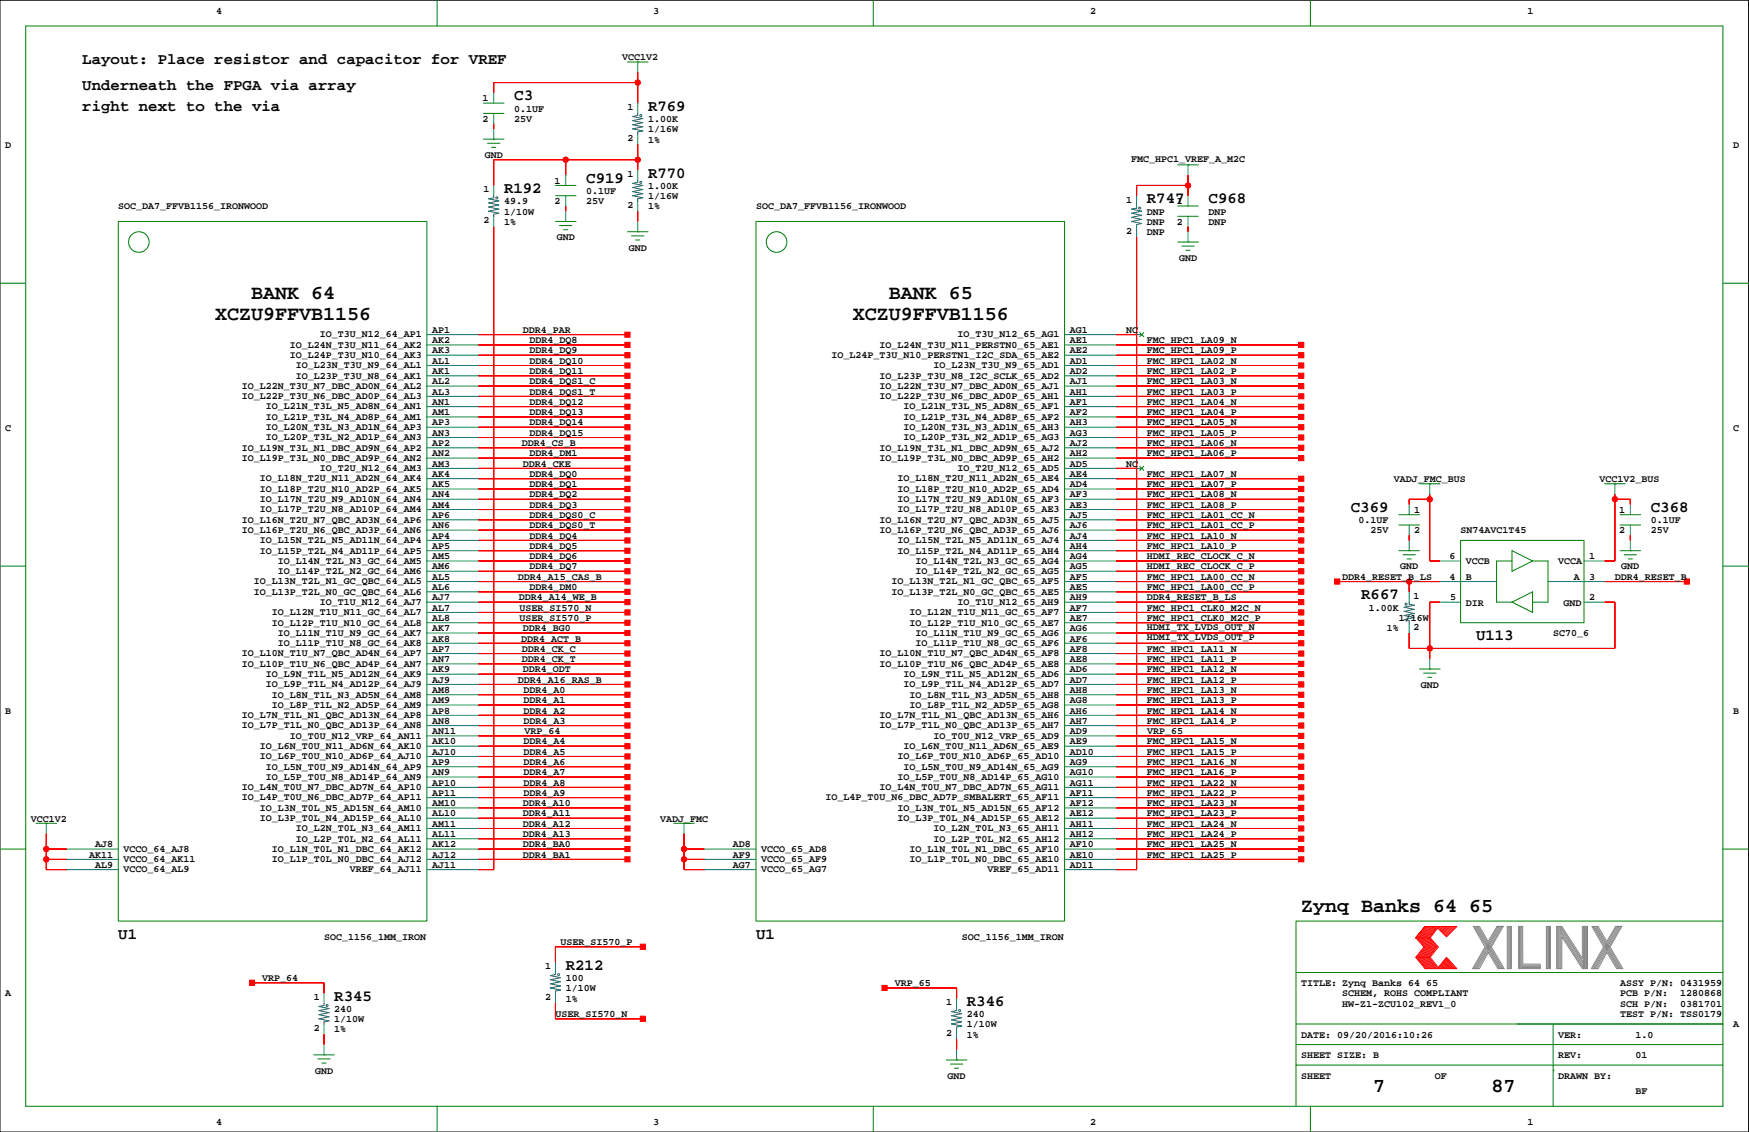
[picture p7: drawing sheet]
<svg xmlns="http://www.w3.org/2000/svg" width="432mm" height="279mm" viewBox="0 0 432 279" stroke-linecap="round" stroke-linejoin="round" font-family="sans-serif">
<defs><g id="words">
<g font-size="4.9">
<text x="62" y="73.8">BANK 64</text>
<text x="219.4" y="73.8">BANK 65</text>
<text x="53.1" y="78.9">XCZU9FFVB1156</text>
<text x="210.6" y="78.9">XCZU9FFVB1156</text>
<text x="321.2" y="225.2">Zynq Banks 64 65</text>
<text x="339" y="269.6">7</text>
<text x="368.2" y="269.6">87</text>
</g>
<g font-size="3.9">
<text x="20.3" y="15.9">Layout: Place resistor and capacitor for VREF</text>
<text x="20.3" y="22.2">Underneath the FPGA via array</text>
<text x="20.3" y="27.3">right next to the via</text>
<text x="127" y="24.8">C3</text>
<text x="160" y="27.3">R769</text>
<text x="124.4" y="47.6">R192</text>
<text x="144.7" y="45.1">C919</text>
<text x="160" y="43.8">R770</text>
<text x="283.1" y="50.2">R747</text>
<text x="298.4" y="50.2">C968</text>
<text x="333.5" y="126.3">C369</text>
<text x="407.6" y="126.3">C368</text>
<text x="336" y="147.9">R667</text>
<text x="364.4" y="158.1">U113</text>
<text x="29.2" y="231.7">U1</text>
<text x="186.6" y="231.7">U1</text>
<text x="139.7" y="239.3">R212</text>
<text x="82.5" y="247">R345</text>
<text x="238.7" y="248.2">R346</text>
</g>
<g font-size="2.5">
<text x="53.3" y="3.4">4</text>
<text x="161.3" y="3.4">3</text>
<text x="269.2" y="3.4">2</text>
<text x="377.1" y="3.4">1</text>
<text x="153.6" y="14.9">VCC1V2</text>
<text x="119.1" y="25">1</text>
<text x="127" y="27.6">0.1UF</text>
<text x="154.9" y="27.2">1</text>
<text x="119.1" y="30.1">2</text>
<text x="127" y="30.1">25V</text>
<text x="154.9" y="34.8">2</text>
<text x="160" y="32.6">1/16W</text>
<text x="160" y="30.1">1.00K</text>
<text x="160" y="35.2">1%</text>
<text x="1.3" y="36.4">D</text>
<text x="119.7" y="39">GND</text>
<text x="279.2" y="40">FMC_HPC1_VREF_A_M2C</text>
<text x="427.9" y="36.4">D</text>
<text x="119.4" y="47.5">1</text>
<text x="136.9" y="45.3">1</text>
<text x="144.7" y="47.9">0.1UF</text>
<text x="154.9" y="43.7">1</text>
<text x="160" y="46.6">1.00K</text>
<text x="29.2" y="51.7">SOC_DA7_FFVB1156_IRONWOOD</text>
<text x="124.4" y="50.4">49.9</text>
<text x="124.4" y="53">1/10W</text>
<text x="136.9" y="50.4">2</text>
<text x="144.7" y="50.4">25V</text>
<text x="154.9" y="51.3">2</text>
<text x="160" y="49.1">1/16W</text>
<text x="160" y="51.7">1%</text>
<text x="186.6" y="51.7">SOC_DA7_FFVB1156_IRONWOOD</text>
<text x="278.1" y="50">1</text>
<text x="283.1" y="53">DNP</text>
<text x="290.6" y="50.4">1</text>
<text x="298.4" y="53">DNP</text>
<text x="119.4" y="55.1">2</text>
<text x="124.4" y="55.5">1%</text>
<text x="137.4" y="59.3">GND</text>
<text x="278.1" y="57.7">2</text>
<text x="283.1" y="58">DNP</text>
<text x="283.1" y="55.5">DNP</text>
<text x="290.6" y="55.5">2</text>
<text x="298.4" y="55.5">DNP</text>
<text x="155.2" y="61.8">GND</text>
<text x="291.1" y="64.4">GND</text>
<text x="78.9" y="83.3">IO_T3U_N12_64_AP1</text>
<text x="106.7" y="82.2">AP1</text>
<text x="129.1" y="82.2">DDR4_PAR</text>
<text x="236.4" y="83.3">IO_T3U_N12_65_AG1</text>
<text x="264.1" y="82.2">AG1</text>
<text x="278.1" y="82.2">NC</text>
<text x="71.5" y="88.4">IO_L24P_T3U_N10_64_AK3</text>
<text x="71.5" y="85.8">IO_L24N_T3U_N11_64_AK2</text>
<text x="106.7" y="84.7">AK2</text>
<text x="106.7" y="87.2">AK3</text>
<text x="106.7" y="89.8">AL1</text>
<text x="130.7" y="89.8">DDR4_DQ10</text>
<text x="130.7" y="87.2">DDR4_DQ9</text>
<text x="130.7" y="84.7">DDR4_DQ8</text>
<text x="205.3" y="88.4">IO_L24P_T3U_N10_PERSTN1_I2C_SDA_65_AE2</text>
<text x="217.1" y="85.8">IO_L24N_T3U_N11_PERSTN0_65_AE1</text>
<text x="264.1" y="84.7">AE1</text>
<text x="264.1" y="87.2">AE2</text>
<text x="264.1" y="89.8">AD1</text>
<text x="283.1" y="89.8">FMC_HPC1_LA02_N</text>
<text x="283.1" y="84.7">FMC_HPC1_LA09_N</text>
<text x="283.1" y="87.2">FMC_HPC1_LA09_P</text>
<text x="59.7" y="96">IO_L22N_T3U_N7_DBC_AD0N_64_AL2</text>
<text x="73" y="93.4">IO_L23P_T3U_N8_64_AK1</text>
<text x="73" y="90.9">IO_L23N_T3U_N9_64_AL1</text>
<text x="106.7" y="92.3">AK1</text>
<text x="106.7" y="94.9">AL2</text>
<text x="130.7" y="92.3">DDR4_DQ11</text>
<text x="130.7" y="94.9">DDR4_DQS1_C</text>
<text x="217.1" y="96">IO_L22N_T3U_N7_DBC_AD0N_65_AJ1</text>
<text x="217.1" y="93.4">IO_L23P_T3U_N8_I2C_SCLK_65_AD2</text>
<text x="230.4" y="90.9">IO_L23N_T3U_N9_65_AD1</text>
<text x="264.1" y="92.3">AD2</text>
<text x="264.1" y="94.9">AJ1</text>
<text x="283.1" y="94.9">FMC_HPC1_LA03_N</text>
<text x="283.1" y="92.3">FMC_HPC1_LA02_P</text>
<text x="59.7" y="98.5">IO_L22P_T3U_N6_DBC_AD0P_64_AL3</text>
<text x="65.6" y="101.1">IO_L21N_T3L_N5_AD8N_64_AN1</text>
<text x="106.7" y="97.4">AL3</text>
<text x="106.7" y="99.9">AN1</text>
<text x="130.7" y="99.9">DDR4_DQ12</text>
<text x="130.7" y="97.4">DDR4_DQS1_T</text>
<text x="217.1" y="98.5">IO_L22P_T3U_N6_DBC_AD0P_65_AH1</text>
<text x="223" y="101.1">IO_L21N_T3L_N5_AD8N_65_AF1</text>
<text x="264.1" y="97.4">AH1</text>
<text x="264.1" y="99.9">AF1</text>
<text x="283.1" y="97.4">FMC_HPC1_LA03_P</text>
<text x="283.1" y="99.9">FMC_HPC1_LA04_N</text>
<text x="1.3" y="106.3">C</text>
<text x="65.6" y="106.1">IO_L20N_T3L_N3_AD1N_64_AP3</text>
<text x="65.6" y="103.6">IO_L21P_T3L_N4_AD8P_64_AM1</text>
<text x="106.7" y="102.5">AM1</text>
<text x="106.7" y="105">AP3</text>
<text x="106.7" y="107.5">AN3</text>
<text x="130.7" y="102.5">DDR4_DQ13</text>
<text x="130.7" y="107.5">DDR4_DQ15</text>
<text x="130.7" y="105">DDR4_DQ14</text>
<text x="223" y="106.1">IO_L20N_T3L_N3_AD1N_65_AH3</text>
<text x="223" y="103.6">IO_L21P_T3L_N4_AD8P_65_AF2</text>
<text x="264.1" y="102.5">AF2</text>
<text x="264.1" y="105">AH3</text>
<text x="264.1" y="107.5">AG3</text>
<text x="283.1" y="105">FMC_HPC1_LA05_N</text>
<text x="283.1" y="107.5">FMC_HPC1_LA05_P</text>
<text x="283.1" y="102.5">FMC_HPC1_LA04_P</text>
<text x="427.9" y="106.3">C</text>
<text x="59.7" y="113.8">IO_L19P_T3L_N0_DBC_AD9P_64_AN2</text>
<text x="59.7" y="111.2">IO_L19N_T3L_N1_DBC_AD9N_64_AP2</text>
<text x="65.6" y="108.7">IO_L20P_T3L_N2_AD1P_64_AN3</text>
<text x="106.7" y="110.1">AP2</text>
<text x="106.7" y="112.6">AN2</text>
<text x="128.9" y="110.1">DDR4_CS_B</text>
<text x="130.7" y="112.6">DDR4_DM1</text>
<text x="217.1" y="113.8">IO_L19P_T3L_N0_DBC_AD9P_65_AH2</text>
<text x="217.1" y="111.2">IO_L19N_T3L_N1_DBC_AD9N_65_AJ2</text>
<text x="223" y="108.7">IO_L20P_T3L_N2_AD1P_65_AG3</text>
<text x="264.1" y="110.1">AJ2</text>
<text x="264.1" y="112.6">AH2</text>
<text x="283.1" y="110.1">FMC_HPC1_LA06_N</text>
<text x="283.1" y="112.6">FMC_HPC1_LA06_P</text>
<text x="64.1" y="118.8">IO_L18N_T2U_N11_AD2N_64_AK4</text>
<text x="78.9" y="116.3">IO_T2U_N12_64_AM3</text>
<text x="106.7" y="115.2">AM3</text>
<text x="106.7" y="117.7">AK4</text>
<text x="129.1" y="115.2">DDR4_CKE</text>
<text x="130.7" y="117.7">DDR4_DQ0</text>
<text x="221.6" y="118.8">IO_L18N_T2U_N11_AD2N_65_AE4</text>
<text x="236.4" y="116.3">IO_T2U_N12_65_AD5</text>
<text x="264.1" y="115.2">AD5</text>
<text x="264.1" y="117.7">AE4</text>
<text x="278.1" y="115.2">NC</text>
<text x="283.1" y="117.7">FMC_HPC1_LA07_N</text>
<text x="344.1" y="119">VADJ_FMC_BUS</text>
<text x="394.9" y="119">VCC1V2_BUS</text>
<text x="64.1" y="123.9">IO_L17N_T2U_N9_AD10N_64_AN4</text>
<text x="64.1" y="121.4">IO_L18P_T2U_N10_AD2P_64_AK5</text>
<text x="106.7" y="120.2">AK5</text>
<text x="106.7" y="122.8">AN4</text>
<text x="106.7" y="125.3">AM4</text>
<text x="130.7" y="120.2">DDR4_DQ1</text>
<text x="130.7" y="125.3">DDR4_DQ3</text>
<text x="130.7" y="122.8">DDR4_DQ2</text>
<text x="221.6" y="123.9">IO_L17N_T2U_N9_AD10N_65_AF3</text>
<text x="221.6" y="121.4">IO_L18P_T2U_N10_AD2P_65_AD4</text>
<text x="264.1" y="120.2">AD4</text>
<text x="264.1" y="122.8">AF3</text>
<text x="264.1" y="125.3">AE3</text>
<text x="283.1" y="122.8">FMC_HPC1_LA08_N</text>
<text x="283.1" y="125.3">FMC_HPC1_LA08_P</text>
<text x="283.1" y="120.2">FMC_HPC1_LA07_P</text>
<text x="59.7" y="131.5">IO_L16P_T2U_N6_QBC_AD3P_64_AN6</text>
<text x="59.7" y="129">IO_L16N_T2U_N7_QBC_AD3N_64_AP6</text>
<text x="64.1" y="126.5">IO_L17P_T2U_N8_AD10P_64_AM4</text>
<text x="106.7" y="127.9">AP6</text>
<text x="106.7" y="130.4">AN6</text>
<text x="130.7" y="127.9">DDR4_DQS0_C</text>
<text x="130.7" y="130.4">DDR4_DQS0_T</text>
<text x="217.1" y="131.5">IO_L16P_T2U_N6_QBC_AD3P_65_AJ6</text>
<text x="217.1" y="129">IO_L16N_T2U_N7_QBC_AD3N_65_AJ5</text>
<text x="221.6" y="126.5">IO_L17P_T2U_N8_AD10P_65_AE3</text>
<text x="264.1" y="127.9">AJ5</text>
<text x="264.1" y="130.4">AJ6</text>
<text x="283.1" y="127.9">FMC_HPC1_LA01_CC_N</text>
<text x="283.1" y="130.4">FMC_HPC1_LA01_CC_P</text>
<text x="335.4" y="129.1">0.1UF</text>
<text x="338.4" y="131.7">25V</text>
<text x="349.2" y="131.7">2</text>
<text x="349.2" y="126.6">1</text>
<text x="360.6" y="131.7">SN74AVC1T45</text>
<text x="399.7" y="131.7">2</text>
<text x="399.7" y="126.6">1</text>
<text x="407.6" y="131.7">25V</text>
<text x="407.6" y="129.1">0.1UF</text>
<text x="64.1" y="136.6">IO_L15P_T2L_N4_AD11P_64_AP5</text>
<text x="64.1" y="134.1">IO_L15N_T2L_N5_AD11N_64_AP4</text>
<text x="106.7" y="132.9">AP4</text>
<text x="106.7" y="135.5">AP5</text>
<text x="130.7" y="135.5">DDR4_DQ5</text>
<text x="130.7" y="132.9">DDR4_DQ4</text>
<text x="221.6" y="136.6">IO_L15P_T2L_N4_AD11P_65_AH4</text>
<text x="221.6" y="134.1">IO_L15N_T2L_N5_AD11N_65_AJ4</text>
<text x="264.1" y="132.9">AJ4</text>
<text x="264.1" y="135.5">AH4</text>
<text x="283.1" y="132.9">FMC_HPC1_LA10_N</text>
<text x="283.1" y="135.5">FMC_HPC1_LA10_P</text>
<text x="68.6" y="141.7">IO_L14P_T2L_N2_GC_64_AM6</text>
<text x="68.6" y="139.2">IO_L14N_T2L_N3_GC_64_AM5</text>
<text x="106.7" y="138">AM5</text>
<text x="106.7" y="140.6">AM6</text>
<text x="106.7" y="143.1">AL5</text>
<text x="127.9" y="143.1">DDR4_A15_CAS_B</text>
<text x="130.7" y="140.6">DDR4_DQ7</text>
<text x="130.7" y="138">DDR4_DQ6</text>
<text x="226" y="141.7">IO_L14P_T2L_N2_GC_65_AG5</text>
<text x="226" y="139.2">IO_L14N_T2L_N3_GC_65_AG4</text>
<text x="264.1" y="138">AG4</text>
<text x="264.1" y="140.6">AG5</text>
<text x="264.1" y="143.1">AF5</text>
<text x="283.1" y="143.1">FMC_HPC1_LA00_CC_N</text>
<text x="283.1" y="138">HDMI_REC_CLOCK_C_N</text>
<text x="283.1" y="140.6">HDMI_REC_CLOCK_C_P</text>
<text x="331.4" y="143.1">DDR4_RESET_B_LS</text>
<text x="345.7" y="140.6">GND</text>
<text x="357.8" y="143.1">4</text>
<text x="357.8" y="138">6</text>
<text x="361.9" y="139.3">VCCB</text>
<text x="361.9" y="143.1">B</text>
<text x="384.7" y="139.3">VCCA</text>
<text x="388.5" y="143.1">A</text>
<text x="392.3" y="143.1">3</text>
<text x="392.3" y="138">1</text>
<text x="398.7" y="143.1">DDR4_RESET_B</text>
<text x="400.3" y="140.6">GND</text>
<text x="62.6" y="146.8">IO_L13P_T2L_N0_GC_QBC_64_AL6</text>
<text x="62.6" y="144.2">IO_L13N_T2L_N1_GC_QBC_64_AL5</text>
<text x="78.9" y="149.3">IO_T1U_N12_64_AJ7</text>
<text x="106.7" y="145.6">AL6</text>
<text x="106.7" y="148.2">AJ7</text>
<text x="128.1" y="148.2">DDR4_A14_WE_B</text>
<text x="130.7" y="145.6">DDR4_DM0</text>
<text x="220.1" y="146.8">IO_L13P_T2L_N0_GC_QBC_65_AE5</text>
<text x="220.1" y="144.2">IO_L13N_T2L_N1_GC_QBC_65_AF5</text>
<text x="236.4" y="149.3">IO_T1U_N12_65_AH9</text>
<text x="264.1" y="145.6">AE5</text>
<text x="264.1" y="148.2">AH9</text>
<text x="283.1" y="145.6">FMC_HPC1_LA00_CC_P</text>
<text x="283.2" y="148.2">DDR4_RESET_B_LS</text>
<text x="349" y="147.8">1</text>
<text x="358.1" y="148.2">5</text>
<text x="361.9" y="149.4">DIR</text>
<text x="386" y="149.4">GND</text>
<text x="392.3" y="148.2">2</text>
<text x="67.1" y="154.4">IO_L12P_T1U_N10_GC_64_AL8</text>
<text x="67.1" y="151.9">IO_L12N_T1U_N11_GC_64_AL7</text>
<text x="106.7" y="150.7">AL7</text>
<text x="106.7" y="153.3">AL8</text>
<text x="106.7" y="155.8">AK7</text>
<text x="128.3" y="150.7">USER_SI570_N</text>
<text x="128.3" y="153.3">USER_SI570_P</text>
<text x="129.1" y="155.8">DDR4_BG0</text>
<text x="224.5" y="154.4">IO_L12P_T1U_N10_GC_65_AE7</text>
<text x="224.5" y="151.9">IO_L12N_T1U_N11_GC_65_AF7</text>
<text x="264.1" y="150.7">AF7</text>
<text x="264.1" y="153.3">AE7</text>
<text x="264.1" y="155.8">AG6</text>
<text x="283.1" y="155.4">HDMI_TX_LVDS_OUT_N</text>
<text x="283.1" y="153.3">FMC_HPC1_CLK0_M2C_P</text>
<text x="283.1" y="150.7">FMC_HPC1_CLK0_M2C_N</text>
<text x="338" y="150.7">1.00K</text>
<text x="342.4" y="155.8">1%</text>
<text x="345.4" y="153.3">1/16W</text>
<text x="349" y="155.4">2</text>
<text x="68.6" y="159.5">IO_L11P_T1U_N8_GC_64_AK8</text>
<text x="68.6" y="156.9">IO_L11N_T1U_N9_GC_64_AK7</text>
<text x="106.7" y="158.3">AK8</text>
<text x="106.7" y="160.9">AP7</text>
<text x="128.7" y="158.3">DDR4_ACT_B</text>
<text x="128.9" y="160.9">DDR4_CK_C</text>
<text x="226" y="159.5">IO_L11P_T1U_N8_GC_65_AF6</text>
<text x="226" y="156.9">IO_L11N_T1U_N9_GC_65_AG6</text>
<text x="264.1" y="158.3">AF6</text>
<text x="264.1" y="160.9">AF8</text>
<text x="283.1" y="158">HDMI_TX_LVDS_OUT_P</text>
<text x="283.1" y="160.9">FMC_HPC1_LA11_N</text>
<text x="383.5" y="157.1">SC70_6</text>
<text x="59.7" y="164.6">IO_L10P_T1U_N6_QBC_AD4P_64_AN7</text>
<text x="59.7" y="162">IO_L10N_T1U_N7_QBC_AD4N_64_AP7</text>
<text x="65.6" y="167.1">IO_L9N_T1L_N5_AD12N_64_AK9</text>
<text x="106.7" y="163.4">AN7</text>
<text x="106.7" y="166">AK9</text>
<text x="128.9" y="163.4">DDR4_CK_T</text>
<text x="129.1" y="166">DDR4_ODT</text>
<text x="217.1" y="164.6">IO_L10P_T1U_N6_QBC_AD4P_65_AE8</text>
<text x="217.1" y="162">IO_L10N_T1U_N7_QBC_AD4N_65_AF8</text>
<text x="223" y="167.1">IO_L9N_T1L_N5_AD12N_65_AD6</text>
<text x="264.1" y="163.4">AE8</text>
<text x="264.1" y="166">AD6</text>
<text x="283.1" y="166">FMC_HPC1_LA12_N</text>
<text x="283.1" y="163.4">FMC_HPC1_LA11_P</text>
<text x="65.6" y="169.6">IO_L9P_T1L_N4_AD12P_64_AJ9</text>
<text x="67.1" y="172.2">IO_L8N_T1L_N3_AD5N_64_AM8</text>
<text x="106.7" y="168.5">AJ9</text>
<text x="106.7" y="171">AM8</text>
<text x="106.7" y="173.6">AM9</text>
<text x="127.9" y="168.5">DDR4_A16_RAS_B</text>
<text x="129.3" y="171">DDR4_A0</text>
<text x="129.3" y="173.6">DDR4_A1</text>
<text x="223" y="169.6">IO_L9P_T1L_N4_AD12P_65_AD7</text>
<text x="224.5" y="172.2">IO_L8N_T1L_N3_AD5N_65_AH8</text>
<text x="264.1" y="168.5">AD7</text>
<text x="264.1" y="171">AH8</text>
<text x="264.1" y="173.6">AG8</text>
<text x="283.1" y="171">FMC_HPC1_LA13_N</text>
<text x="283.1" y="173.6">FMC_HPC1_LA13_P</text>
<text x="283.1" y="168.5">FMC_HPC1_LA12_P</text>
<text x="350.8" y="169.8">GND</text>
<text x="1.3" y="176.1">B</text>
<text x="59.7" y="179.8">IO_L7P_T1L_N0_QBC_AD13P_64_AN8</text>
<text x="59.7" y="177.2">IO_L7N_T1L_N1_QBC_AD13N_64_AP8</text>
<text x="67.1" y="174.7">IO_L8P_T1L_N2_AD5P_64_AM9</text>
<text x="106.7" y="176.1">AP8</text>
<text x="106.7" y="178.7">AN8</text>
<text x="129.3" y="176.1">DDR4_A2</text>
<text x="129.3" y="178.7">DDR4_A3</text>
<text x="217.1" y="179.8">IO_L7P_T1L_N0_QBC_AD13P_65_AH7</text>
<text x="217.1" y="177.2">IO_L7N_T1L_N1_QBC_AD13N_65_AH6</text>
<text x="224.5" y="174.7">IO_L8P_T1L_N2_AD5P_65_AG8</text>
<text x="264.1" y="176.1">AH6</text>
<text x="264.1" y="178.7">AH7</text>
<text x="283.1" y="176.1">FMC_HPC1_LA14_N</text>
<text x="283.1" y="178.7">FMC_HPC1_LA14_P</text>
<text x="427.9" y="176.1">B</text>
<text x="64.1" y="184.9">IO_L6N_T0U_N11_AD6N_64_AK10</text>
<text x="71.5" y="182.3">IO_T0U_N12_VRP_64_AN11</text>
<text x="106.7" y="181.2">AN11</text>
<text x="106.7" y="183.7">AK10</text>
<text x="129.3" y="183.7">DDR4_A4</text>
<text x="129.5" y="181.2">VRP_64</text>
<text x="223" y="184.9">IO_L6N_T0U_N11_AD6N_65_AE9</text>
<text x="230.4" y="182.3">IO_T0U_N12_VRP_65_AD9</text>
<text x="264.1" y="181.2">AD9</text>
<text x="264.1" y="183.7">AE9</text>
<text x="283.1" y="183.7">FMC_HPC1_LA15_N</text>
<text x="283.3" y="181.2">VRP_65</text>
<text x="64.1" y="187.4">IO_L6P_T0U_N10_AD6P_64_AJ10</text>
<text x="65.6" y="189.9">IO_L5N_T0U_N9_AD14N_64_AP9</text>
<text x="106.7" y="186.3">AJ10</text>
<text x="106.7" y="188.8">AP9</text>
<text x="106.7" y="191.4">AN9</text>
<text x="129.3" y="191.4">DDR4_A7</text>
<text x="129.3" y="186.3">DDR4_A5</text>
<text x="129.3" y="188.8">DDR4_A6</text>
<text x="221.6" y="187.4">IO_L6P_T0U_N10_AD6P_65_AD10</text>
<text x="223" y="189.9">IO_L5N_T0U_N9_AD14N_65_AG9</text>
<text x="264.1" y="186.3">AD10</text>
<text x="264.1" y="188.8">AG9</text>
<text x="264.1" y="191.4">AG10</text>
<text x="283.1" y="188.8">FMC_HPC1_LA16_N</text>
<text x="283.1" y="191.4">FMC_HPC1_LA16_P</text>
<text x="283.1" y="186.3">FMC_HPC1_LA15_P</text>
<text x="59.7" y="197.6">IO_L4P_T0U_N6_DBC_AD7P_64_AP11</text>
<text x="59.7" y="195">IO_L4N_T0U_N7_DBC_AD7N_64_AP10</text>
<text x="65.6" y="192.5">IO_L5P_T0U_N8_AD14P_64_AN9</text>
<text x="106.7" y="193.9">AP10</text>
<text x="106.7" y="196.4">AP11</text>
<text x="129.3" y="193.9">DDR4_A8</text>
<text x="129.3" y="196.4">DDR4_A9</text>
<text x="203.8" y="197.6">IO_L4P_T0U_N6_DBC_AD7P_SMBALERT_65_AF11</text>
<text x="217.1" y="195">IO_L4N_T0U_N7_DBC_AD7N_65_AG11</text>
<text x="221.6" y="192.5">IO_L5P_T0U_N8_AD14P_65_AG10</text>
<text x="264.1" y="193.9">AG11</text>
<text x="264.1" y="196.4">AF11</text>
<text x="283.1" y="193.9">FMC_HPC1_LA22_N</text>
<text x="283.1" y="196.4">FMC_HPC1_LA22_P</text>
<text x="7.6" y="202.8">VCC1V2</text>
<text x="64.1" y="202.6">IO_L3P_T0L_N4_AD15P_64_AL10</text>
<text x="64.1" y="200.1">IO_L3N_T0L_N5_AD15N_64_AM10</text>
<text x="106.7" y="199">AM10</text>
<text x="106.7" y="201.5">AL10</text>
<text x="129.1" y="199">DDR4_A10</text>
<text x="129.1" y="201.5">DDR4_A11</text>
<text x="162.9" y="202.8">VADJ_FMC</text>
<text x="221.6" y="202.6">IO_L3P_T0L_N4_AD15P_65_AE12</text>
<text x="221.6" y="200.1">IO_L3N_T0L_N5_AD15N_65_AF12</text>
<text x="264.1" y="199">AF12</text>
<text x="264.1" y="201.5">AE12</text>
<text x="283.1" y="201.5">FMC_HPC1_LA23_P</text>
<text x="283.1" y="199">FMC_HPC1_LA23_N</text>
<text x="23.5" y="209.1">AJ8</text>
<text x="73" y="207.7">IO_L2P_T0L_N2_64_AL11</text>
<text x="73" y="205.2">IO_L2N_T0L_N3_64_AM11</text>
<text x="106.7" y="204">AM11</text>
<text x="106.7" y="206.6">AL11</text>
<text x="106.7" y="209.1">AK12</text>
<text x="129.1" y="204">DDR4_A12</text>
<text x="129.1" y="206.6">DDR4_A13</text>
<text x="129.1" y="209.1">DDR4_BA0</text>
<text x="180.9" y="209.1">AD8</text>
<text x="230.4" y="207.7">IO_L2P_T0L_N2_65_AH12</text>
<text x="230.4" y="205.2">IO_L2N_T0L_N3_65_AH11</text>
<text x="264.1" y="204">AH11</text>
<text x="264.1" y="206.6">AH12</text>
<text x="264.1" y="209.1">AF10</text>
<text x="283.1" y="209.1">FMC_HPC1_LA25_N</text>
<text x="283.1" y="206.6">FMC_HPC1_LA24_P</text>
<text x="283.1" y="204">FMC_HPC1_LA24_N</text>
<text x="22" y="211.7">AK11</text>
<text x="23.5" y="214.2">AL9</text>
<text x="30.5" y="215.3">VCCO_64_AL9</text>
<text x="30.5" y="212.8">VCCO_64_AK11</text>
<text x="30.5" y="210.3">VCCO_64_AJ8</text>
<text x="67.1" y="212.8">IO_L1P_T0L_N0_DBC_64_AJ12</text>
<text x="67.1" y="210.3">IO_L1N_T0L_N1_DBC_64_AK12</text>
<text x="86.3" y="215.3">VREF_64_AJ11</text>
<text x="106.7" y="211.7">AJ12</text>
<text x="106.7" y="214.2">AJ11</text>
<text x="129.1" y="211.7">DDR4_BA1</text>
<text x="180.9" y="211.7">AF9</text>
<text x="180.9" y="214.2">AG7</text>
<text x="187.9" y="215.3">VCCO_65_AG7</text>
<text x="187.9" y="212.8">VCCO_65_AF9</text>
<text x="187.9" y="210.3">VCCO_65_AD8</text>
<text x="224.5" y="212.8">IO_L1P_T0L_N0_DBC_65_AE10</text>
<text x="224.5" y="210.3">IO_L1N_T0L_N1_DBC_65_AF10</text>
<text x="243.8" y="215.3">VREF_65_AD11</text>
<text x="264.1" y="211.7">AE10</text>
<text x="264.1" y="214.2">AD11</text>
<text x="283.1" y="211.7">FMC_HPC1_LA25_P</text>
<text x="80" y="232">SOC_1156_1MM_IRON</text>
<text x="138.4" y="233.3">USER_SI570_P</text>
<text x="237.4" y="232">SOC_1156_1MM_IRON</text>
<text x="134.6" y="239.2">1</text>
<text x="1.3" y="245.9">A</text>
<text x="64.8" y="242.1">VRP_64</text>
<text x="139.7" y="242.1">100</text>
<text x="139.7" y="244.7">1/10W</text>
<text x="220.9" y="243.4">VRP_65</text>
<text x="321.2" y="243.4">TITLE: Zynq Banks 64 65</text>
<text x="331.4" y="245.9">SCHEM, ROHS COMPLIANT</text>
<text x="400" y="245.9">PCB P/N:</text>
<text x="400" y="243.4">ASSY P/N: 0431959</text>
<text x="414.8" y="245.9">1280868</text>
<text x="77.5" y="246.8">1</text>
<text x="82.5" y="249.8">240</text>
<text x="134.6" y="246.8">2</text>
<text x="137.1" y="251">USER_SI570_N</text>
<text x="139.7" y="247.2">1%</text>
<text x="233.6" y="248.1">1</text>
<text x="238.7" y="251">240</text>
<text x="331.4" y="248.5">HW-Z1-ZCU102_REV1_0</text>
<text x="400" y="251">TEST P/N: TSS0179</text>
<text x="400" y="248.5">SCH P/N:</text>
<text x="414.8" y="248.5">0381701</text>
<text x="77.5" y="254.5">2</text>
<text x="82.5" y="254.8">1%</text>
<text x="82.5" y="252.3">1/10W</text>
<text x="233.6" y="255.7">2</text>
<text x="238.7" y="256.1">1%</text>
<text x="238.7" y="253.6">1/10W</text>
<text x="321.2" y="256.1">DATE: 09/20/2016:10:26</text>
<text x="384.7" y="256.1">VER:</text>
<text x="403.8" y="256.1">1.0</text>
<text x="427.9" y="253.6">A</text>
<text x="321.2" y="261.2">SHEET SIZE: B</text>
<text x="384.7" y="261.2">REV:</text>
<text x="403.8" y="261.2">01</text>
<text x="77.8" y="265">GND</text>
<text x="233.9" y="266.3">GND</text>
<text x="321.2" y="266.3">SHEET</text>
<text x="354.2" y="266.3">OF</text>
<text x="384.7" y="266.3">DRAWN BY:</text>
<text x="403.8" y="270.1">BF</text>
<text x="53.3" y="277.7">4</text>
<text x="161.3" y="277.7">3</text>
<text x="269.2" y="277.7">2</text>
<text x="377.1" y="277.7">1</text>
</g>
</g></defs>
<path d="M0 .1h431.7v279.3h-431.7z" fill="none" stroke="#000" stroke-width=".25"/>
<g fill="none" stroke="#008000" stroke-width=".25">
<path d="M6.3 6.4h419.1v266.7h-419.1zM107.9 .1v6.3M154.9 15.3h5.1M157.4 15.3h.1M215.6 .1v6.3M323.5 .1v6.3M119.4 34.3h5M119.4 28h5M119.4 25.5h5M120.4 35.4h3M121.4 36.4h1M121.9 34.3h.1"/>
<path d="M29.2 54.7h76.2v172.6h-76.2zM137.1 54.7h5.1M137.1 48.3h5.1M137.1 45.8h5.1M138.1 55.7h3.1M139.2 56.7h1M139.7 54.7h.1M154.9 57.2h5.1M155.9 58.2h3.1M156.9 59.2h1.1M157.4 57.2h.1M186.6 54.7h76.2v172.6h-76.2z"/>
<path d="M290.8 53.4h5M290.8 50.9h5M290.8 40.7h5M290.8 59.7h5M293.3 40.7h.1M293.3 59.7h.1M0 69.9h6.3M291.8 60.8h3M292.8 61.8h1M425.4 69.9h6.3M281.4 82.1l1 1M282.4 82.1l-1 1"/>
<path d="M281.4 115.1l1 1M282.4 115.1l-1 1M350.4 119.4h5.1M353 119.4h.1M396.1 119.4h5.1M398.7 119.4h.1M0 139.7h6.3M345.4 135.9h5M345.4 129.6h5M345.4 127h5M346.4 136.9h3M347.4 138h1"/>
<path d="M347.9 135.9h.1M360.6 133.4h30.5v20.3h-30.5zM373.3 135.9l5.1 2.6-5.1 2.5zM373.3 138.5h-3.8v10.1h3.8M378.4 138.5h3.8v10.1h-3.8M400 135.9h5M400 129.6h5M400 127h5M401 136.9h3M402 138h1M402.5 135.9h.1M425.4 139.7h6.3"/>
<path d="M373.3 148.6l5.1-2.5v5.1zM350.4 165.1h5.1M351.5 166.1h3M352.5 167.2h1M353 165.1h.1M0 209.6h6.3M8.9 203.2h5.1M11.4 203.2h.1M166.3 203.2h5.1M168.9 203.2h.1M425.4 209.6h6.3M425.4 227.3h-105.4v35.6"/>
<path d="M320 257.8h105.4M320 252.7h105.4M320 240h105.4M383.5 252.7v20.4M77.5 260.4h5M78.5 261.4h3M79.5 262.4h1M80 260.4h.1M107.9 273.1v6.3M215.6 273.1v6.3M233.6 261.6h5.1M234.6 262.6h3.1"/>
<path d="M235.7 263.7h1M236.2 261.6h.1M320 262.9v10.2M320 262.9h105.4M323.5 273.1v6.3M383.5 264.2h.1"/>
<circle cx="34.3" cy="59.7" r="2.54"/>
<circle cx="191.7" cy="59.7" r="2.54"/>
</g>
<g fill="none" stroke="#f00" stroke-width=".25">
<path d="M157.4 17.8v7.7M121.9 30.5v1.3M139.7 39.4v3.8M157.4 35.6v6.4M157.4 20.4h-35.5v2.5M157.4 39.4h-35.5v6.4M121.9 55.9v158.7h-3.8M139.7 50.9v1.2M157.4 52.1v2.6M280.6 58.5v156.1h-5.1M293.3 43.2v5.1M293.3 55.9v1.3"/>
<path d="M293.3 45.8h-12.7v2.5M118.1 92.8h36.8M118.1 90.2h36.8M118.1 87.7h36.8M118.1 85.1h36.8M118.1 95.3h36.8M118.1 97.8h36.8M118.1 82.6h36.8M275.5 92.8h45.7M275.5 90.2h45.7M275.5 87.7h45.7M275.5 85.1h45.7"/>
<path d="M275.5 95.3h45.7M275.5 97.8h45.7M275.5 82.6h5.1M118.1 115.6h36.8M118.1 102.9h36.8M118.1 108h36.8M118.1 105.4h36.8M118.1 100.4h36.8M118.1 113.1h36.8M118.1 118.1h36.8M118.1 110.5h36.8M275.5 115.6h5.1"/>
<path d="M275.5 102.9h45.7M275.5 108h45.7M275.5 105.4h45.7M275.5 100.4h45.7M275.5 113.1h45.7M275.5 118.1h45.7M275.5 110.5h45.7M118.1 120.7h36.8M118.1 125.8h36.8M118.1 135.9h36.8M118.1 128.3h36.8M118.1 130.8h36.8"/>
<path d="M118.1 133.4h36.8M118.1 138.5h36.8M118.1 123.2h36.8M275.5 120.7h45.7M275.5 125.8h45.7M275.5 135.9h45.7M275.5 128.3h45.7M275.5 130.8h45.7M275.5 133.4h45.7M275.5 138.5h45.7M275.5 123.2h45.7M347.9 132.1v1.3"/>
<path d="M353 122v16.5h2.5M353 123.2h-5.1v1.3M398.7 122v16.5h-2.6M398.7 123.2h3.8v1.3M402.5 132.1v1.3M118.1 143.5h36.8M118.1 156.2h36.8M118.1 148.6h36.8M118.1 141h36.8M118.1 146.1h36.8M118.1 151.2h36.8M118.1 153.7h36.8"/>
<path d="M118.1 158.8h36.8M275.5 143.5h45.7M275.5 156.2h45.7M275.5 148.6h45.7M275.5 141h45.7M275.5 146.1h45.7M275.5 151.2h45.7M275.5 153.7h45.7M275.5 158.8h45.7M330.1 143.5h25.4M347.9 143.5v2.6M355.5 148.6h-2.5v14"/>
<path d="M396.1 143.5h20.4M396.1 148.6h2.6v11.4h-50.8v-3.8M118.1 168.9h36.8M118.1 171.5h36.8M118.1 176.6h36.8M118.1 179.1h36.8M118.1 163.9h36.8M118.1 161.3h36.8M118.1 166.4h36.8M118.1 174h36.8M275.5 168.9h45.7M275.5 171.5h45.7"/>
<path d="M275.5 176.6h45.7M275.5 179.1h45.7M275.5 163.9h45.7M275.5 161.3h45.7M275.5 166.4h45.7M275.5 174h45.7M118.1 181.6h36.8M118.1 184.2h36.8M118.1 199.4h36.8M118.1 191.8h36.8M118.1 194.3h36.8M118.1 186.7h36.8"/>
<path d="M118.1 189.3h36.8M118.1 196.9h36.8M275.5 181.6h45.7M275.5 184.2h45.7M275.5 199.4h45.7M275.5 191.8h45.7M275.5 194.3h45.7M275.5 186.7h45.7M275.5 189.3h45.7M275.5 196.9h45.7M11.4 205.8v8.8h5.1M11.4 212.1h5.1"/>
<path d="M11.4 209.6h5.1M118.1 212.1h36.8M118.1 209.6h36.8M118.1 204.5h36.8M118.1 201.9h36.8M118.1 207h36.8M168.9 205.8v8.8h5.1M168.9 212.1h5.1M168.9 209.6h5.1M275.5 212.1h45.7M275.5 209.6h45.7M275.5 204.5h45.7"/>
<path d="M275.5 201.9h45.7M275.5 207h45.7M158.7 233.7h-21.6v3.8M349.5 236.3h3.6M349.9 231.5l1.9 2.2-2 2.6 2.2 2.8M350.1 236.3l2.2 2.8M350.2 231.5l1.9 2.3-2 2.5M350.4 236.3l2.2 2.8M350.5 231.5l1.9 2.3-2 2.5M350.6 236.3l2.3 2.7M350.8 231.5l1.9 2.3-2 2.5M351 236.3l2.2 2.8"/>
<path d="M351.1 231.5l1.9 2.3-2 2.5M351.3 236.3l2.2 2.8M351.4 231.5l1.9 2.3-2 2.5M351.6 236.3l2.2 2.8M351.7 231.5l1.9 2.2M351.8 228.7l-2.3 2.8 2.3-2.8h7.9l-2.6 2.5-2.1-2.1-1.9 2.4 2 2.2-2 2.6 2 2.5 2-2.5 2.6 2.8h-7.9l-2.3-2.8M351.9 236.3l2.2 2.8M352 231.5l1.9 2.2M352.1 228.7l-2.2 2.7M352.2 236.3l2.2 2.8M352.3 231.5l1.9 2.3-2 2.5M352.4 228.7l-2.2 2.7"/>
<path d="M352.5 236.3l2.2 2.8M352.6 231.5l1.9 2.2M352.7 228.7l-2.2 2.7M352.8 236.3l2.2 2.8M352.8 231.5l2 2.2M353 228.7l-2.2 2.7M353.1 231.5h-3.6l2.1 2.2-2.1 2.6M353.2 228.7l-2.1 2.7M353.6 233.8l-2 2.5M353.6 228.7l-2.2 2.7M353.8 228.7l-2.1 2.7M353.9 233.8l-1.9 2.4"/>
<path d="M354.1 228.7l-2.1 2.7M354.4 228.7l-2.1 2.7M354.5 233.8l-2 2.5M354.7 228.7l-2.1 2.7M354.8 233.8l-2 2.5M355 228.7l-2.1 2.7M355.2 238.8l.2 .3M355.3 238.6l.4 .5M355.4 228.7l-.4 .4M355.4 238.4l.6 .7M355.6 238.3l.7 .8M355.7 238.1l.9 1"/>
<path d="M355.7 228.7l-.5 .5M355.9 237.9l1 1.2M356 237.8l1.2 1.3M356.1 228.7l-.8 .7M356.1 237.6l1.4 1.4M356.3 237.4l1.5 1.7M356.4 237.2l1.6 1.9M356.5 228.7l-1 .9M356.5 237.1l1.8 2M356.7 236.9l1.9 2.2M356.8 236.7l2.1 2.4M356.8 228.7l-1.1 1.1"/>
<path d="M356.9 236.6l2.3 2.5M357.1 236.5l2.3 2.6M357.2 228.7l-1.3 1.2M357.5 228.7l-1.4 1.4M357.8 228.7l-1.6 1.6M358.2 228.7l-1.8 1.7M358.5 228.7l-1.9 1.9M359 228.7l-2.2 2.1M359.3 228.7l-2.3 2.3M62.2 242.6h17.8v2.5M80 255.3v2.5M137.1 247.7v3.8h21.6"/>
<path d="M218.4 243.8h17.8v2.6M236.2 256.5v2.6"/>
<circle cx="139.7" cy="39.4" r=".63"/>
<circle cx="157.4" cy="39.4" r=".63"/>
<circle cx="157.4" cy="20.4" r=".63"/>
<circle cx="293.3" cy="45.8" r=".63"/>
<circle cx="353" cy="123.2" r=".63"/>
<circle cx="398.7" cy="123.2" r=".63"/>
<circle cx="347.9" cy="143.5" r=".63"/>
<circle cx="353" cy="160" r=".63"/>
<circle cx="11.4" cy="209.6" r=".63"/>
<circle cx="11.4" cy="212.1" r=".63"/>
<circle cx="168.9" cy="209.6" r=".63"/>
<circle cx="168.9" cy="212.1" r=".63"/>
</g>
<g fill="none" stroke="#848684" stroke-width=".25">
<path d="M364 228.7l6.1 10.4M364.3 228.7l6.1 10.4M364.6 228.7l6.1 10.4M364.9 228.7l6.1 10.4M367.4 232.3l-2.1-3.6h-1.6l2.9 5-3 5.4h1.7l2.1-4 2.4 4h1.6l-3.2-5.4M369.6 228.7l-2.2 3.6M369.8 228.7l-5.9 10.4M370.2 228.7l-6 10.4M370.5 228.7l-6 10.4M370.8 228.7l-6 10.4M371.1 228.7h-1.5h1.5l-2.9 5M372.1 228.7h1v10.4h-1z"/>
<path d="M372.4 228.7v10.4M372.6 228.7v10.4M372.9 228.7v10.4M374.9 228.7h1v9.3h4.3v1.1h-5.3zM375.1 228.7v10.4M375.4 228.7v10.4M375.7 228.7v10.4M375.7 238.2h4.5M375.7 238.5h4.5M375.7 238.8h4.5M381.8 228.7h1v10.4h-1zM382 228.7v10.4"/>
<path d="M382.3 228.7v10.4M382.5 228.7v10.4M384.3 228.7h1.3l5.1 7.8v-7.8h1.2v10.4h-1.2l-5.1-7.9v7.9h-1.3zM384.5 228.7v10.4M384.8 228.7v10.4M385.1 228.7v10.4M385.3 228.7v10.4M385.3 230.3l5.6 8.7M385.3 229.8l5.6 8.7M385.3 229.2l5.6 8.7M385.3 228.8l5.6 8.7M390.9 228.7v10.4"/>
<path d="M391.2 228.7v10.4M391.5 228.7v10.4M391.7 228.6v10.4M393.3 228.7l6.1 10.4M393.6 228.7l6.1 10.4M393.9 228.7l6.1 10.4M394.2 228.7l6.1 10.4M396.7 232.3l-2.1-3.6h-1.6l2.9 5-3 5.4M397.5 233.7l3.2 5.4h-1.6l-2.4-4-2.2 4h-1.6M398.9 228.7l-2.2 3.6M399.1 228.7l-6 10.4M399.4 228.7l-5.9 10.4"/>
<path d="M399.7 228.7l-5.9 10.4M400.1 228.7l-6 10.4M400.4 228.7h-1.5h1.5l-2.9 5"/>
</g>
<g fill="none" stroke="#008080" stroke-width=".25">
<path d="M157.4 15.3v2.5M121.9 22.9v2.6M121.9 28v2.5M121.9 31.8v2.5M157.4 25.5v2.5M157.4 33.1v2.5M121.9 45.8v2.5M121.9 53.4v2.5M139.7 43.2v2.6M139.7 48.3v2.6M139.7 52.1v2.6M157.4 42v2.5"/>
<path d="M157.4 49.6v2.5M157.4 54.7v2.5M280.6 48.3v2.6M280.6 55.9v2.6M293.3 40.7v2.5M293.3 48.3v2.6M293.3 53.4v2.5M293.3 57.2v2.5M105.4 82.6h12.7M105.4 97.8h12.7M105.4 95.3h12.7M105.4 92.8h12.7"/>
<path d="M105.4 90.2h12.7M105.4 87.7h12.7M105.4 85.1h12.7M262.8 82.6h12.7M262.8 97.8h12.7M262.8 95.3h12.7M262.8 92.8h12.7M262.8 90.2h12.7M262.8 87.7h12.7M262.8 85.1h12.7M280.6 82.6h1.3M105.4 118.1h12.7"/>
<path d="M105.4 115.6h12.7M105.4 113.1h12.7M105.4 110.5h12.7M105.4 108h12.7M105.4 105.4h12.7M105.4 102.9h12.7M105.4 100.4h12.7M262.8 118.1h12.7M262.8 115.6h12.7M262.8 113.1h12.7M262.8 110.5h12.7M262.8 108h12.7"/>
<path d="M262.8 105.4h12.7M262.8 102.9h12.7M262.8 100.4h12.7M280.6 115.6h1.3M353 119.4v2.6M398.7 119.4v2.6M105.4 138.5h12.7M105.4 135.9h12.7M105.4 133.4h12.7M105.4 130.8h12.7M105.4 128.3h12.7M105.4 125.8h12.7"/>
<path d="M105.4 123.2h12.7M105.4 120.7h12.7M262.8 138.5h12.7M262.8 135.9h12.7M262.8 133.4h12.7M262.8 130.8h12.7M262.8 128.3h12.7M262.8 125.8h12.7M262.8 123.2h12.7M262.8 120.7h12.7M347.9 124.5v2.5M347.9 129.6v2.5"/>
<path d="M347.9 133.4v2.5M355.5 138.5h5.1M391.1 138.5h5M402.5 124.5v2.5M402.5 129.6v2.5M402.5 133.4v2.5M105.4 148.6h12.7M105.4 143.5h12.7M105.4 158.8h12.7M105.4 156.2h12.7M105.4 153.7h12.7M105.4 151.2h12.7"/>
<path d="M105.4 146.1h12.7M105.4 141h12.7M262.8 148.6h12.7M262.8 143.5h12.7M262.8 158.8h12.7M262.8 156.2h12.7M262.8 153.7h12.7M262.8 151.2h12.7M262.8 146.1h12.7M262.8 141h12.7M347.9 146.1v2.5M347.9 153.7v2.5"/>
<path d="M355.5 148.6h5.1M355.5 143.5h14M382.2 143.5h13.9M391.1 148.6h5M105.4 179.1h12.7M105.4 176.6h12.7M105.4 174h12.7M105.4 171.5h12.7M105.4 168.9h12.7M105.4 166.4h12.7M105.4 163.9h12.7M105.4 161.3h12.7"/>
<path d="M262.8 179.1h12.7M262.8 176.6h12.7M262.8 174h12.7M262.8 171.5h12.7M262.8 168.9h12.7M262.8 166.4h12.7M262.8 163.9h12.7M262.8 161.3h12.7M353 162.6v2.5M105.4 199.4h12.7M105.4 196.9h12.7M105.4 194.3h12.7"/>
<path d="M105.4 191.8h12.7M105.4 189.3h12.7M105.4 186.7h12.7M105.4 184.2h12.7M105.4 181.6h12.7M262.8 199.4h12.7M262.8 196.9h12.7M262.8 194.3h12.7M262.8 191.8h12.7M262.8 189.3h12.7M262.8 186.7h12.7M262.8 184.2h12.7"/>
<path d="M262.8 181.6h12.7M11.4 203.2v2.6M16.5 214.6h12.7M16.5 212.1h12.7M16.5 209.6h12.7M105.4 214.6h12.7M105.4 212.1h12.7M105.4 209.6h12.7M105.4 207h12.7M105.4 204.5h12.7M105.4 201.9h12.7M168.9 203.2v2.6"/>
<path d="M174 214.6h12.6M174 212.1h12.6M174 209.6h12.6M262.8 214.6h12.7M262.8 212.1h12.7M262.8 209.6h12.7M262.8 207h12.7M262.8 204.5h12.7M262.8 201.9h12.7M137.1 237.5v2.5M80 245.1v2.6M80 252.7v2.6"/>
<path d="M80 257.8v2.6M137.1 245.1v2.6M236.2 246.4v2.5M236.2 254v2.5M236.2 259.1v2.5"/>
</g>
<g fill="none" stroke="#00f" stroke-width=".25">
<path d="M157.4 28v.5l-1.2 .3 2.5 .5-2.5 .5 2.5 .5-2.5 .5 2.5 .5-2.5 .5 2.5 .5-1.3 .3v.5M121.9 48.3v.5l-1.3 .3 2.6 .5-2.6 .5 2.6 .5-2.6 .5 2.6 .5-2.6 .5 2.6 .5-1.3 .3v.5M157.4 44.5v.5l-1.2 .3 2.5 .5-2.5 .5 2.5 .5-2.5 .5 2.5 .5-2.5 .5 2.5 .5-1.3 .3v.5M280.6 50.9v.5l-1.3 .2 2.6 .5-2.6 .5 2.6 .5-2.6 .5 2.6 .6-2.6 .5 2.6 .5-1.3 .2v.5M347.9 148.6v.5l1.3 .3-2.6 .5 2.6 .5-2.6 .5 2.6 .5-2.6 .5 2.6 .5-2.6 .5 1.3 .3v.5M80 247.7v.5l-1.3 .2 2.6 .5-2.6 .5 2.6 .5-2.6 .6 2.6 .5-2.6 .5 2.6 .5-1.3 .2v.5M137.1 240v.5l-1.2 .3 2.5 .5-2.5 .5 2.5 .5-2.5 .5 2.5 .5-2.5 .5 2.5 .6-1.3 .2v.5M236.2 248.9v.5l-1.3 .3 2.5 .5-2.5 .5 2.5 .5-2.5 .5 2.5 .5-2.5 .5 2.5 .5-1.2 .3v.5"/>
<circle cx="158.2" cy="28.5" r=".25"/>
<circle cx="122.7" cy="48.8" r=".25"/>
<circle cx="158.2" cy="45" r=".25"/>
<circle cx="281.4" cy="51.4" r=".25"/>
<circle cx="347.1" cy="149.1" r=".25"/>
<circle cx="80.8" cy="248.2" r=".25"/>
<circle cx="137.9" cy="240.5" r=".25"/>
<circle cx="236.9" cy="249.4" r=".25"/>
</g>
<g fill="#f00" stroke="#f00" stroke-width=".25">
<path d="M80 255.3v2.5z" fill-rule="evenodd"/>
<path d="M62.2 242.6h17.8z" fill-rule="evenodd"/>
<path d="M80 242.6v2.5z" fill-rule="evenodd"/>
<path d="M61.6 241.9h1.3v1.3h-1.3z" fill-rule="evenodd"/>
<path d="M139.7 50.9v1.2z" fill-rule="evenodd"/>
<path d="M157.4 52.1v2.6z" fill-rule="evenodd"/>
<path d="M157.4 20.4v5.1z" fill-rule="evenodd"/>
<path d="M157.4 17.8v2.6z" fill-rule="evenodd"/>
<path d="M121.9 20.4v2.5z" fill-rule="evenodd"/>
<path d="M121.9 20.4h35.5z" fill-rule="evenodd"/>
<path d="M121.9 55.9v158.7z" fill-rule="evenodd"/>
<path d="M118.1 214.6h3.8z" fill-rule="evenodd"/>
<path d="M121.9 30.5v1.3z" fill-rule="evenodd"/>
<path d="M236.2 243.8v2.6z" fill-rule="evenodd"/>
<path d="M218.4 243.8h17.8z" fill-rule="evenodd"/>
<path d="M217.8 243.2h1.2v1.3h-1.2z" fill-rule="evenodd"/>
<path d="M236.2 256.5v2.6z" fill-rule="evenodd"/>
<path d="M168.9 212.1v2.5z" fill-rule="evenodd"/>
<path d="M168.9 214.6h5.1z" fill-rule="evenodd"/>
<path d="M168.9 209.6v2.5z" fill-rule="evenodd"/>
<path d="M168.9 212.1h5.1z" fill-rule="evenodd"/>
<path d="M168.9 205.8v3.8z" fill-rule="evenodd"/>
<path d="M168.9 209.6h5.1z" fill-rule="evenodd"/>
<path d="M11.4 205.8v3.8z" fill-rule="evenodd"/>
<path d="M11.4 209.6h5.1z" fill-rule="evenodd"/>
<path d="M11.4 209.6v2.5z" fill-rule="evenodd"/>
<path d="M11.4 212.1h5.1z" fill-rule="evenodd"/>
<path d="M11.4 212.1v2.5z" fill-rule="evenodd"/>
<path d="M11.4 214.6h5.1z" fill-rule="evenodd"/>
<path d="M118.1 181.6h36.8z" fill-rule="evenodd"/>
<path d="M154.3 181h1.2v1.3h-1.2z" fill-rule="evenodd"/>
<path d="M275.5 181.6h45.7z" fill-rule="evenodd"/>
<path d="M320.6 181h1.3v1.3h-1.3z" fill-rule="evenodd"/>
<path d="M137.1 247.7v3.8z" fill-rule="evenodd"/>
<path d="M137.1 251.5h21.6z" fill-rule="evenodd"/>
<path d="M158.1 250.8h1.2v1.3h-1.2z" fill-rule="evenodd"/>
<path d="M137.1 233.7v3.8z" fill-rule="evenodd"/>
<path d="M137.1 233.7h21.6z" fill-rule="evenodd"/>
<path d="M158.1 233.1h1.2v1.2h-1.2z" fill-rule="evenodd"/>
<path d="M157.4 35.6v3.8z" fill-rule="evenodd"/>
<path d="M157.4 39.4v2.6z" fill-rule="evenodd"/>
<path d="M139.7 39.4h17.7z" fill-rule="evenodd"/>
<path d="M139.7 39.4v3.8z" fill-rule="evenodd"/>
<path d="M121.9 39.4h17.8z" fill-rule="evenodd"/>
<path d="M121.9 39.4v6.4z" fill-rule="evenodd"/>
<path d="M396.1 143.5h20.4z" fill-rule="evenodd"/>
<path d="M415.8 142.9h1.3v1.3h-1.3z" fill-rule="evenodd"/>
<path d="M118.1 184.2h36.8z" fill-rule="evenodd"/>
<path d="M154.3 183.5h1.2v1.3h-1.2z" fill-rule="evenodd"/>
<path d="M118.1 199.4h36.8z" fill-rule="evenodd"/>
<path d="M154.3 198.8h1.2v1.2h-1.2z" fill-rule="evenodd"/>
<path d="M118.1 204.5h36.8z" fill-rule="evenodd"/>
<path d="M154.3 203.9h1.2v1.2h-1.2z" fill-rule="evenodd"/>
<path d="M118.1 156.2h36.8z" fill-rule="evenodd"/>
<path d="M154.3 155.6h1.2v1.3h-1.2z" fill-rule="evenodd"/>
<path d="M118.1 168.9h36.8z" fill-rule="evenodd"/>
<path d="M154.3 168.3h1.2v1.3h-1.2z" fill-rule="evenodd"/>
<path d="M118.1 171.5h36.8z" fill-rule="evenodd"/>
<path d="M154.3 170.8h1.2v1.3h-1.2z" fill-rule="evenodd"/>
<path d="M118.1 176.6h36.8z" fill-rule="evenodd"/>
<path d="M154.3 175.9h1.2v1.3h-1.2z" fill-rule="evenodd"/>
<path d="M118.1 179.1h36.8z" fill-rule="evenodd"/>
<path d="M154.3 178.5h1.2v1.2h-1.2z" fill-rule="evenodd"/>
<path d="M118.1 191.8h36.8z" fill-rule="evenodd"/>
<path d="M154.3 191.2h1.2v1.2h-1.2z" fill-rule="evenodd"/>
<path d="M118.1 194.3h36.8z" fill-rule="evenodd"/>
<path d="M154.3 193.7h1.2v1.3h-1.2z" fill-rule="evenodd"/>
<path d="M118.1 201.9h36.8z" fill-rule="evenodd"/>
<path d="M154.3 201.3h1.2v1.3h-1.2z" fill-rule="evenodd"/>
<path d="M118.1 207h36.8z" fill-rule="evenodd"/>
<path d="M154.3 206.4h1.2v1.3h-1.2z" fill-rule="evenodd"/>
<path d="M118.1 209.6h36.8z" fill-rule="evenodd"/>
<path d="M154.3 208.9h1.2v1.3h-1.2z" fill-rule="evenodd"/>
<path d="M118.1 148.6h36.8z" fill-rule="evenodd"/>
<path d="M154.3 148h1.2v1.3h-1.2z" fill-rule="evenodd"/>
<path d="M118.1 143.5h36.8z" fill-rule="evenodd"/>
<path d="M154.3 142.9h1.2v1.3h-1.2z" fill-rule="evenodd"/>
<path d="M118.1 115.6h36.8z" fill-rule="evenodd"/>
<path d="M154.3 115h1.2v1.2h-1.2z" fill-rule="evenodd"/>
<path d="M118.1 163.9h36.8z" fill-rule="evenodd"/>
<path d="M154.3 163.2h1.2v1.3h-1.2z" fill-rule="evenodd"/>
<path d="M118.1 161.3h36.8z" fill-rule="evenodd"/>
<path d="M154.3 160.7h1.2v1.3h-1.2z" fill-rule="evenodd"/>
<path d="M118.1 212.1h36.8z" fill-rule="evenodd"/>
<path d="M154.3 211.5h1.2v1.2h-1.2z" fill-rule="evenodd"/>
<path d="M118.1 92.8h36.8z" fill-rule="evenodd"/>
<path d="M154.3 92.1h1.2v1.3h-1.2z" fill-rule="evenodd"/>
<path d="M118.1 102.9h36.8z" fill-rule="evenodd"/>
<path d="M154.3 102.3h1.2v1.2h-1.2z" fill-rule="evenodd"/>
<path d="M118.1 90.2h36.8z" fill-rule="evenodd"/>
<path d="M154.3 89.6h1.2v1.2h-1.2z" fill-rule="evenodd"/>
<path d="M118.1 87.7h36.8z" fill-rule="evenodd"/>
<path d="M154.3 87h1.2v1.3h-1.2z" fill-rule="evenodd"/>
<path d="M118.1 108h36.8z" fill-rule="evenodd"/>
<path d="M154.3 107.4h1.2v1.2h-1.2z" fill-rule="evenodd"/>
<path d="M118.1 85.1h36.8z" fill-rule="evenodd"/>
<path d="M154.3 84.5h1.2v1.3h-1.2z" fill-rule="evenodd"/>
<path d="M118.1 105.4h36.8z" fill-rule="evenodd"/>
<path d="M154.3 104.8h1.2v1.3h-1.2z" fill-rule="evenodd"/>
<path d="M118.1 100.4h36.8z" fill-rule="evenodd"/>
<path d="M154.3 99.7h1.2v1.3h-1.2z" fill-rule="evenodd"/>
<path d="M118.1 95.3h36.8z" fill-rule="evenodd"/>
<path d="M154.3 94.7h1.2v1.2h-1.2z" fill-rule="evenodd"/>
<path d="M118.1 97.8h36.8z" fill-rule="evenodd"/>
<path d="M154.3 97.2h1.2v1.3h-1.2z" fill-rule="evenodd"/>
<path d="M118.1 113.1h36.8z" fill-rule="evenodd"/>
<path d="M154.3 112.4h1.2v1.3h-1.2z" fill-rule="evenodd"/>
<path d="M118.1 120.7h36.8z" fill-rule="evenodd"/>
<path d="M154.3 120.1h1.2v1.2h-1.2z" fill-rule="evenodd"/>
<path d="M118.1 125.8h36.8z" fill-rule="evenodd"/>
<path d="M154.3 125.1h1.2v1.3h-1.2z" fill-rule="evenodd"/>
<path d="M118.1 141h36.8z" fill-rule="evenodd"/>
<path d="M154.3 140.4h1.2v1.2h-1.2z" fill-rule="evenodd"/>
<path d="M118.1 135.9h36.8z" fill-rule="evenodd"/>
<path d="M154.3 135.3h1.2v1.3h-1.2z" fill-rule="evenodd"/>
<path d="M118.1 128.3h36.8z" fill-rule="evenodd"/>
<path d="M154.3 127.7h1.2v1.2h-1.2z" fill-rule="evenodd"/>
<path d="M118.1 130.8h36.8z" fill-rule="evenodd"/>
<path d="M154.3 130.2h1.2v1.3h-1.2z" fill-rule="evenodd"/>
<path d="M118.1 133.4h36.8z" fill-rule="evenodd"/>
<path d="M154.3 132.7h1.2v1.3h-1.2z" fill-rule="evenodd"/>
<path d="M118.1 138.5h36.8z" fill-rule="evenodd"/>
<path d="M154.3 137.8h1.2v1.3h-1.2z" fill-rule="evenodd"/>
<path d="M118.1 118.1h36.8z" fill-rule="evenodd"/>
<path d="M154.3 117.5h1.2v1.3h-1.2z" fill-rule="evenodd"/>
<path d="M118.1 123.2h36.8z" fill-rule="evenodd"/>
<path d="M154.3 122.6h1.2v1.3h-1.2z" fill-rule="evenodd"/>
<path d="M118.1 146.1h36.8z" fill-rule="evenodd"/>
<path d="M154.3 145.4h1.2v1.3h-1.2z" fill-rule="evenodd"/>
<path d="M118.1 166.4h36.8z" fill-rule="evenodd"/>
<path d="M154.3 165.8h1.2v1.2h-1.2z" fill-rule="evenodd"/>
<path d="M118.1 110.5h36.8z" fill-rule="evenodd"/>
<path d="M154.3 109.9h1.2v1.3h-1.2z" fill-rule="evenodd"/>
<path d="M118.1 151.2h36.8z" fill-rule="evenodd"/>
<path d="M154.3 150.5h1.2v1.3h-1.2z" fill-rule="evenodd"/>
<path d="M118.1 153.7h36.8z" fill-rule="evenodd"/>
<path d="M154.3 153.1h1.2v1.2h-1.2z" fill-rule="evenodd"/>
<path d="M118.1 174h36.8z" fill-rule="evenodd"/>
<path d="M154.3 173.4h1.2v1.2h-1.2z" fill-rule="evenodd"/>
<path d="M118.1 186.7h36.8z" fill-rule="evenodd"/>
<path d="M154.3 186.1h1.2v1.2h-1.2z" fill-rule="evenodd"/>
<path d="M118.1 158.8h36.8z" fill-rule="evenodd"/>
<path d="M154.3 158.1h1.2v1.3h-1.2z" fill-rule="evenodd"/>
<path d="M118.1 82.6h36.8z" fill-rule="evenodd"/>
<path d="M154.3 82h1.2v1.2h-1.2z" fill-rule="evenodd"/>
<path d="M118.1 189.3h36.8z" fill-rule="evenodd"/>
<path d="M154.3 188.6h1.2v1.3h-1.2z" fill-rule="evenodd"/>
<path d="M118.1 196.9h36.8z" fill-rule="evenodd"/>
<path d="M154.3 196.2h1.2v1.3h-1.2z" fill-rule="evenodd"/>
<path d="M275.5 201.9h45.7z" fill-rule="evenodd"/>
<path d="M320.6 201.3h1.3v1.3h-1.3z" fill-rule="evenodd"/>
<path d="M275.5 105.4h45.7z" fill-rule="evenodd"/>
<path d="M320.6 104.8h1.3v1.3h-1.3z" fill-rule="evenodd"/>
<path d="M275.5 108h45.7z" fill-rule="evenodd"/>
<path d="M320.6 107.4h1.3v1.2h-1.3z" fill-rule="evenodd"/>
<path d="M275.5 199.4h45.7z" fill-rule="evenodd"/>
<path d="M320.6 198.8h1.3v1.2h-1.3z" fill-rule="evenodd"/>
<path d="M275.5 110.5h45.7z" fill-rule="evenodd"/>
<path d="M320.6 109.9h1.3v1.3h-1.3z" fill-rule="evenodd"/>
<path d="M275.5 113.1h45.7z" fill-rule="evenodd"/>
<path d="M320.6 112.4h1.3v1.3h-1.3z" fill-rule="evenodd"/>
<path d="M275.5 209.6h45.7z" fill-rule="evenodd"/>
<path d="M320.6 208.9h1.3v1.3h-1.3z" fill-rule="evenodd"/>
<path d="M275.5 212.1h45.7z" fill-rule="evenodd"/>
<path d="M320.6 211.5h1.3v1.2h-1.3z" fill-rule="evenodd"/>
<path d="M275.5 194.3h45.7z" fill-rule="evenodd"/>
<path d="M320.6 193.7h1.3v1.3h-1.3z" fill-rule="evenodd"/>
<path d="M275.5 196.9h45.7z" fill-rule="evenodd"/>
<path d="M320.6 196.2h1.3v1.3h-1.3z" fill-rule="evenodd"/>
<path d="M275.5 189.3h45.7z" fill-rule="evenodd"/>
<path d="M320.6 188.6h1.3v1.3h-1.3z" fill-rule="evenodd"/>
<path d="M275.5 191.8h45.7z" fill-rule="evenodd"/>
<path d="M320.6 191.2h1.3v1.2h-1.3z" fill-rule="evenodd"/>
<path d="M275.5 95.3h45.7z" fill-rule="evenodd"/>
<path d="M320.6 94.7h1.3v1.2h-1.3z" fill-rule="evenodd"/>
<path d="M275.5 97.8h45.7z" fill-rule="evenodd"/>
<path d="M320.6 97.2h1.3v1.3h-1.3z" fill-rule="evenodd"/>
<path d="M275.5 102.9h45.7z" fill-rule="evenodd"/>
<path d="M320.6 102.3h1.3v1.2h-1.3z" fill-rule="evenodd"/>
<path d="M275.5 100.4h45.7z" fill-rule="evenodd"/>
<path d="M320.6 99.7h1.3v1.3h-1.3z" fill-rule="evenodd"/>
<path d="M275.5 186.7h45.7z" fill-rule="evenodd"/>
<path d="M320.6 186.1h1.3v1.2h-1.3z" fill-rule="evenodd"/>
<path d="M275.5 184.2h45.7z" fill-rule="evenodd"/>
<path d="M320.6 183.5h1.3v1.3h-1.3z" fill-rule="evenodd"/>
<path d="M275.5 207h45.7z" fill-rule="evenodd"/>
<path d="M320.6 206.4h1.3v1.3h-1.3z" fill-rule="evenodd"/>
<path d="M275.5 204.5h45.7z" fill-rule="evenodd"/>
<path d="M320.6 203.9h1.3v1.2h-1.3z" fill-rule="evenodd"/>
<path d="M275.5 92.8h45.7z" fill-rule="evenodd"/>
<path d="M320.6 92.1h1.3v1.3h-1.3z" fill-rule="evenodd"/>
<path d="M275.5 90.2h45.7z" fill-rule="evenodd"/>
<path d="M320.6 89.6h1.3v1.2h-1.3z" fill-rule="evenodd"/>
<path d="M275.5 153.7h45.7z" fill-rule="evenodd"/>
<path d="M320.6 153.1h1.3v1.2h-1.3z" fill-rule="evenodd"/>
<path d="M275.5 151.2h45.7z" fill-rule="evenodd"/>
<path d="M320.6 150.5h1.3v1.3h-1.3z" fill-rule="evenodd"/>
<path d="M275.5 143.5h45.7z" fill-rule="evenodd"/>
<path d="M320.6 142.9h1.3v1.3h-1.3z" fill-rule="evenodd"/>
<path d="M275.5 146.1h45.7z" fill-rule="evenodd"/>
<path d="M320.6 145.4h1.3v1.3h-1.3z" fill-rule="evenodd"/>
<path d="M275.5 133.4h45.7z" fill-rule="evenodd"/>
<path d="M320.6 132.7h1.3v1.3h-1.3z" fill-rule="evenodd"/>
<path d="M275.5 135.9h45.7z" fill-rule="evenodd"/>
<path d="M320.6 135.3h1.3v1.3h-1.3z" fill-rule="evenodd"/>
<path d="M275.5 123.2h45.7z" fill-rule="evenodd"/>
<path d="M320.6 122.6h1.3v1.3h-1.3z" fill-rule="evenodd"/>
<path d="M275.5 125.8h45.7z" fill-rule="evenodd"/>
<path d="M320.6 125.1h1.3v1.3h-1.3z" fill-rule="evenodd"/>
<path d="M275.5 120.7h45.7z" fill-rule="evenodd"/>
<path d="M320.6 120.1h1.3v1.2h-1.3z" fill-rule="evenodd"/>
<path d="M275.5 118.1h45.7z" fill-rule="evenodd"/>
<path d="M320.6 117.5h1.3v1.3h-1.3z" fill-rule="evenodd"/>
<path d="M275.5 171.5h45.7z" fill-rule="evenodd"/>
<path d="M320.6 170.8h1.3v1.3h-1.3z" fill-rule="evenodd"/>
<path d="M275.5 174h45.7z" fill-rule="evenodd"/>
<path d="M320.6 173.4h1.3v1.2h-1.3z" fill-rule="evenodd"/>
<path d="M275.5 176.6h45.7z" fill-rule="evenodd"/>
<path d="M320.6 175.9h1.3v1.3h-1.3z" fill-rule="evenodd"/>
<path d="M275.5 179.1h45.7z" fill-rule="evenodd"/>
<path d="M320.6 178.5h1.3v1.2h-1.3z" fill-rule="evenodd"/>
<path d="M275.5 166.4h45.7z" fill-rule="evenodd"/>
<path d="M320.6 165.8h1.3v1.2h-1.3z" fill-rule="evenodd"/>
<path d="M275.5 168.9h45.7z" fill-rule="evenodd"/>
<path d="M320.6 168.3h1.3v1.3h-1.3z" fill-rule="evenodd"/>
<path d="M275.5 163.9h45.7z" fill-rule="evenodd"/>
<path d="M320.6 163.2h1.3v1.3h-1.3z" fill-rule="evenodd"/>
<path d="M275.5 161.3h45.7z" fill-rule="evenodd"/>
<path d="M320.6 160.7h1.3v1.3h-1.3z" fill-rule="evenodd"/>
<path d="M275.5 158.8h45.7z" fill-rule="evenodd"/>
<path d="M320.6 158.1h1.3v1.3h-1.3z" fill-rule="evenodd"/>
<path d="M275.5 156.2h45.7z" fill-rule="evenodd"/>
<path d="M320.6 155.6h1.3v1.3h-1.3z" fill-rule="evenodd"/>
<path d="M402.5 132.1v1.3z" fill-rule="evenodd"/>
<path d="M347.9 132.1v1.3z" fill-rule="evenodd"/>
<path d="M398.7 122v1.2z" fill-rule="evenodd"/>
<path d="M402.5 123.2v1.3z" fill-rule="evenodd"/>
<path d="M396.1 138.5h2.6z" fill-rule="evenodd"/>
<path d="M398.7 123.2v15.3z" fill-rule="evenodd"/>
<path d="M398.7 123.2h3.8z" fill-rule="evenodd"/>
<path d="M353 122v1.2z" fill-rule="evenodd"/>
<path d="M353 138.5h2.5z" fill-rule="evenodd"/>
<path d="M353 123.2v15.3z" fill-rule="evenodd"/>
<path d="M347.9 123.2v1.3z" fill-rule="evenodd"/>
<path d="M347.9 123.2h5.1z" fill-rule="evenodd"/>
<path d="M347.9 143.5h7.6z" fill-rule="evenodd"/>
<path d="M347.9 143.5v2.6z" fill-rule="evenodd"/>
<path d="M330.1 143.5h17.8z" fill-rule="evenodd"/>
<path d="M329.5 142.9h1.3v1.3h-1.3z" fill-rule="evenodd"/>
<path d="M347.9 160h5.1z" fill-rule="evenodd"/>
<path d="M353 160v2.6z" fill-rule="evenodd"/>
<path d="M396.1 148.6h2.6z" fill-rule="evenodd"/>
<path d="M398.7 148.6v11.4z" fill-rule="evenodd"/>
<path d="M353 160h45.7z" fill-rule="evenodd"/>
<path d="M353 148.6v11.4z" fill-rule="evenodd"/>
<path d="M353 148.6h2.5z" fill-rule="evenodd"/>
<path d="M347.9 156.2v3.8z" fill-rule="evenodd"/>
<path d="M275.5 148.6h45.7z" fill-rule="evenodd"/>
<path d="M320.6 148h1.3v1.3h-1.3z" fill-rule="evenodd"/>
<path d="M293.3 55.9v1.3z" fill-rule="evenodd"/>
<path d="M280.6 45.8h12.7z" fill-rule="evenodd"/>
<path d="M280.6 45.8v2.5z" fill-rule="evenodd"/>
<path d="M293.3 45.8v2.5z" fill-rule="evenodd"/>
<path d="M293.3 43.2v2.6z" fill-rule="evenodd"/>
<path d="M280.6 58.5v156.1z" fill-rule="evenodd"/>
<path d="M275.5 214.6h5.1z" fill-rule="evenodd"/>
<path d="M275.5 115.6h5.1z" fill-rule="evenodd"/>
<path d="M275.5 82.6h5.1z" fill-rule="evenodd"/>
<path d="M275.5 128.3h45.7z" fill-rule="evenodd"/>
<path d="M320.6 127.7h1.3v1.2h-1.3z" fill-rule="evenodd"/>
<path d="M275.5 130.8h45.7z" fill-rule="evenodd"/>
<path d="M320.6 130.2h1.3v1.3h-1.3z" fill-rule="evenodd"/>
<path d="M275.5 85.1h45.7z" fill-rule="evenodd"/>
<path d="M320.6 84.5h1.3v1.3h-1.3z" fill-rule="evenodd"/>
<path d="M275.5 87.7h45.7z" fill-rule="evenodd"/>
<path d="M320.6 87h1.3v1.3h-1.3z" fill-rule="evenodd"/>
<path d="M275.5 138.5h45.7z" fill-rule="evenodd"/>
<path d="M320.6 137.8h1.3v1.3h-1.3z" fill-rule="evenodd"/>
<path d="M275.5 141h45.7z" fill-rule="evenodd"/>
<path d="M320.6 140.4h1.3v1.2h-1.3z" fill-rule="evenodd"/>
<circle cx="157.4" cy="20.4" r=".63"/>
<circle cx="168.9" cy="212.1" r=".63"/>
<circle cx="168.9" cy="209.6" r=".63"/>
<circle cx="11.4" cy="209.6" r=".63"/>
<circle cx="11.4" cy="212.1" r=".63"/>
<circle cx="157.4" cy="39.4" r=".63"/>
<circle cx="139.7" cy="39.4" r=".63"/>
<circle cx="398.7" cy="123.2" r=".63"/>
<circle cx="353" cy="123.2" r=".63"/>
<circle cx="347.9" cy="143.5" r=".63"/>
<circle cx="353" cy="160" r=".63"/>
<circle cx="293.3" cy="45.8" r=".63"/>
</g>
<use href="#words"/>
</svg>
